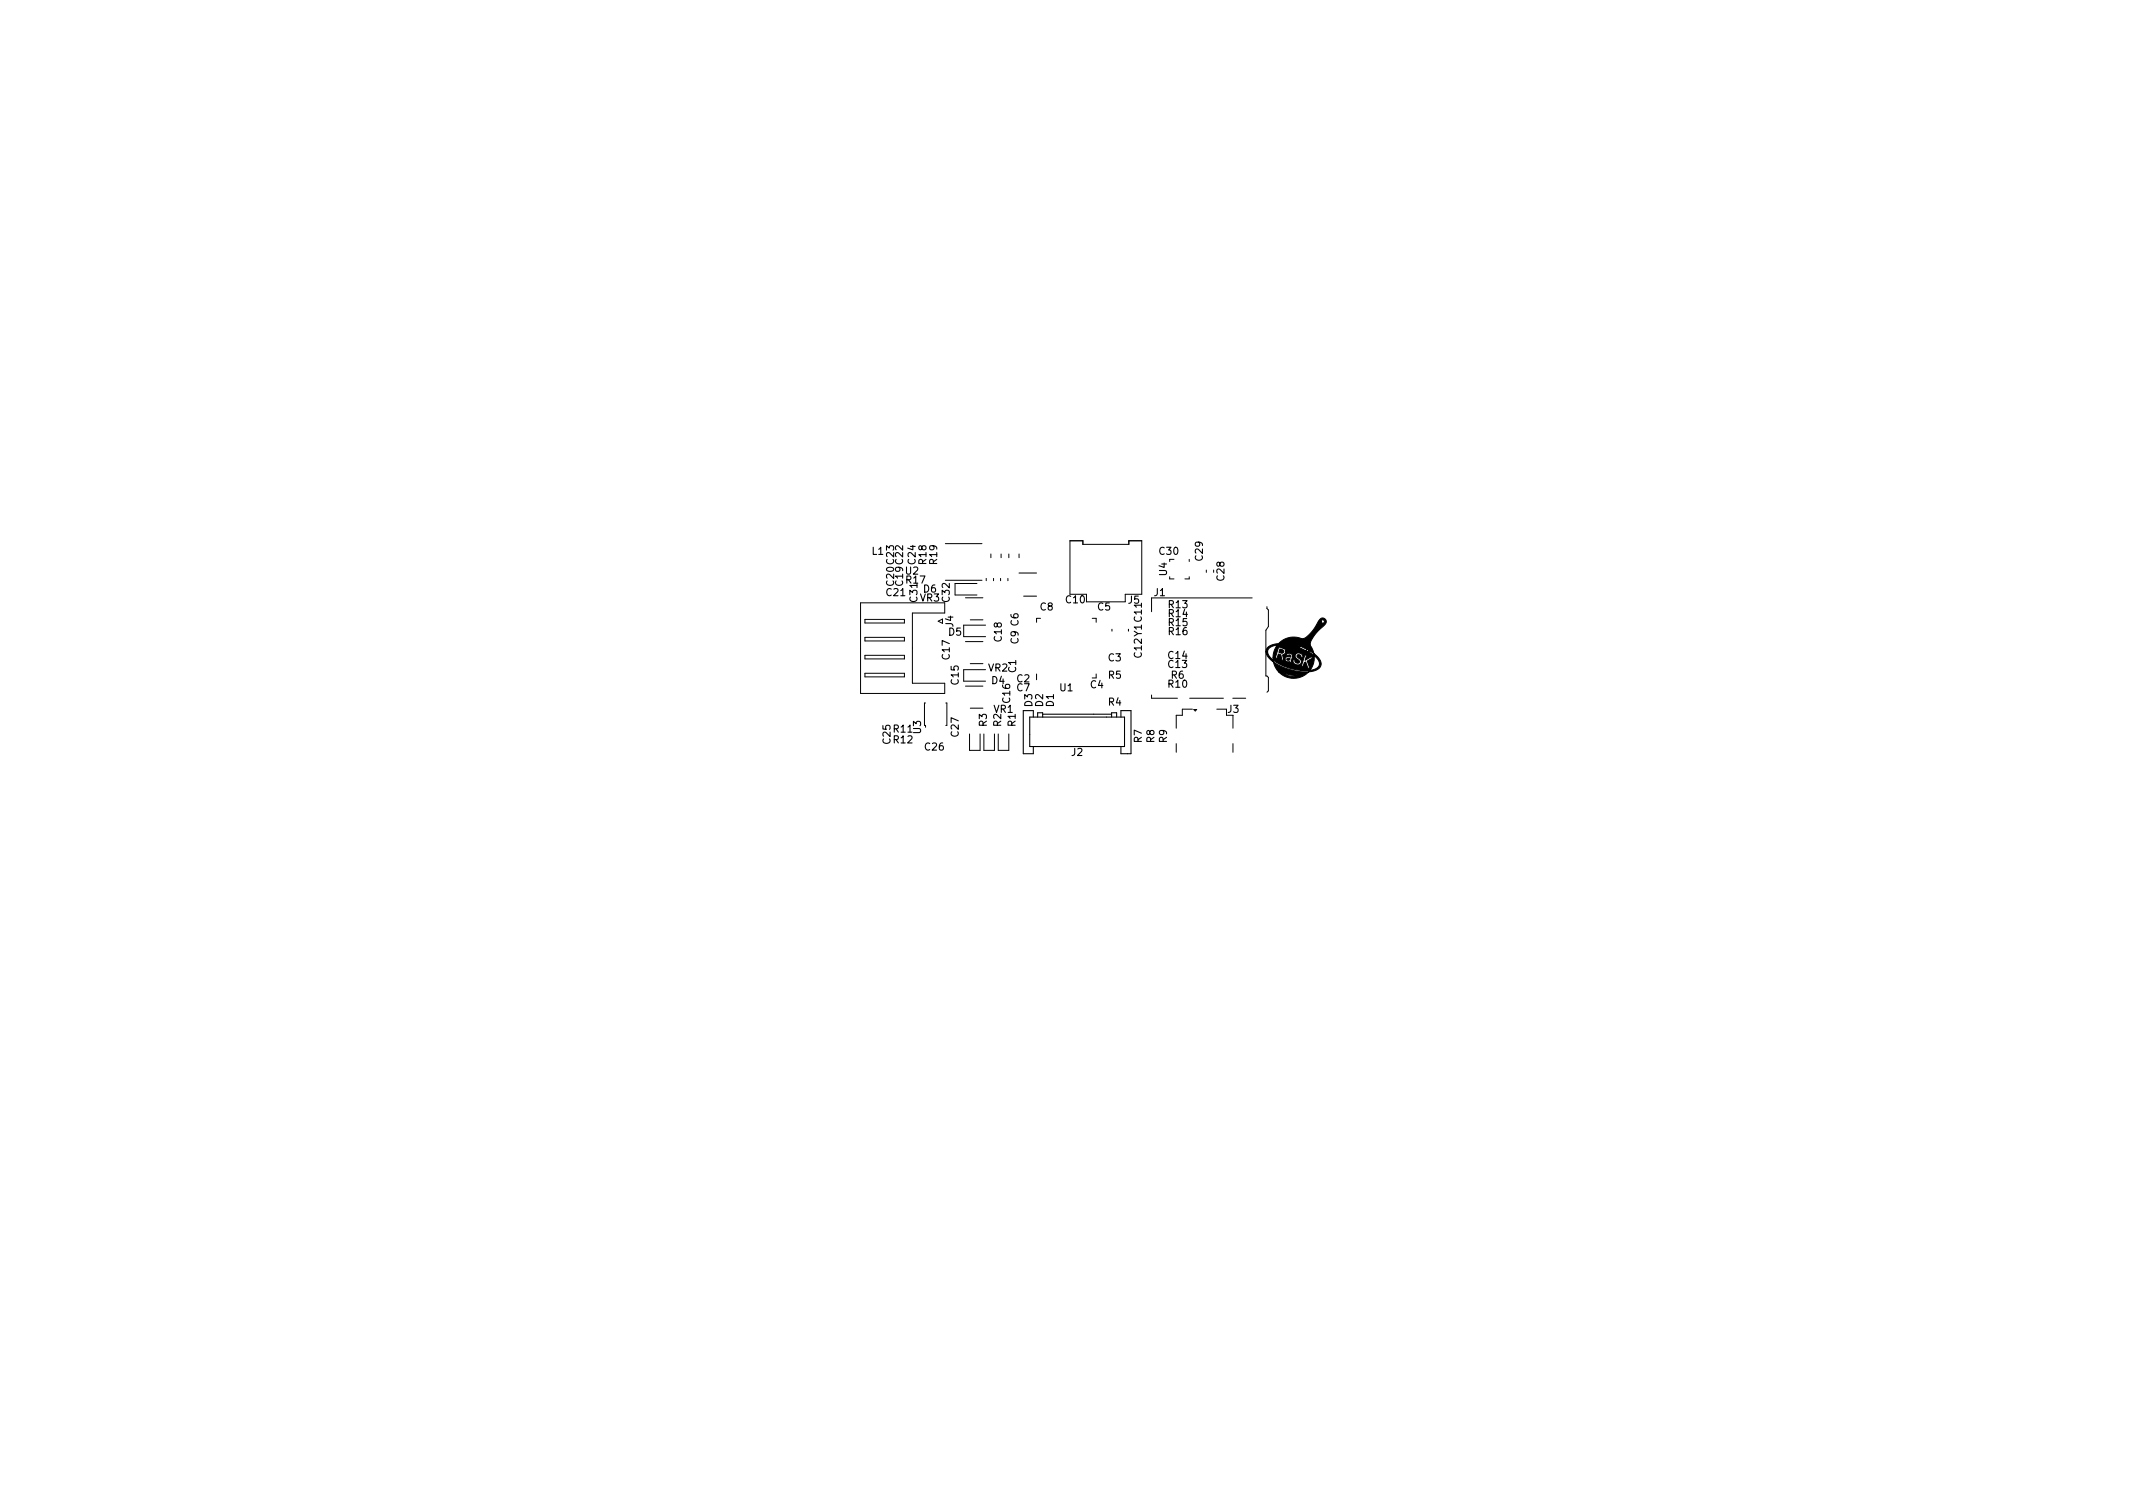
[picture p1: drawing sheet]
<svg xmlns="http://www.w3.org/2000/svg" width="297mm" height="210mm" viewBox="0 0 297 210" stroke-linecap="round" stroke-linejoin="round" font-family="sans-serif">
<defs><g id="words">
<g font-size="1.4">
<text x="121.4" y="77.2">L1</text>
<text x="161.5" y="77.2">C30</text>
<text x="123.5" y="83">C21</text>
<text x="124.5" y="81.5" transform="rotate(-90 124.5 81.5)">C20 C23</text>
<text x="125.8" y="81.5" transform="rotate(-90 125.8 81.5)">C19 C22</text>
<text x="126.1" y="80">U2</text>
<text x="126.2" y="81.2">R17</text>
<text x="127.5" y="78.5" transform="rotate(-90 127.5 78.5)">C24</text>
<text x="127.8" y="83.8" transform="rotate(-90 127.8 83.8)">C31</text>
<text x="128.1" y="83.7">VR3</text>
<text x="128.6" y="82.5">D6</text>
<text x="129" y="78.5" transform="rotate(-90 129 78.5)">R18</text>
<text x="130.5" y="78.5" transform="rotate(-90 130.5 78.5)">R19</text>
<text x="132.2" y="83.8" transform="rotate(-90 132.2 83.8)">C32</text>
<text x="148.5" y="84">C10</text>
<text x="160.7" y="83">J1</text>
<text x="162.5" y="80.1" transform="rotate(-90 162.5 80.1)">U4</text>
<text x="167.5" y="78" transform="rotate(-90 167.5 78)">C29</text>
<text x="170.5" y="80.8" transform="rotate(-90 170.5 80.8)">C28</text>
<text x="132.1" y="88.5">D5</text>
<text x="132.8" y="87.3" transform="rotate(-90 132.8 87.3)">J4</text>
<text x="139.5" y="89.3" transform="rotate(-90 139.5 89.3)">C18</text>
<text x="141.8" y="89.6" transform="rotate(-90 141.8 89.6)">C9 C6</text>
<text x="144.9" y="85">C8</text>
<text x="152.9" y="85">C5</text>
<text x="157.1" y="84">J5</text>
<text x="162.8" y="84.7">R13</text>
<text x="162.8" y="85.9">R14</text>
<text x="162.8" y="87.2">R15</text>
<text x="162.8" y="88.4">R16</text>
<text x="132.2" y="91.8" transform="rotate(-90 132.2 91.8)">C17</text>
<text x="133.5" y="95.3" transform="rotate(-90 133.5 95.3)">C15</text>
<text x="137.6" y="93.5">VR2</text>
<text x="138.1" y="95.2">D4</text>
<text x="141.5" y="93.6" transform="rotate(-90 141.5 93.6)">C1</text>
<text x="141.6" y="95">C2</text>
<text x="151.9" y="95.8">C4</text>
<text x="154.3" y="92.1">C3</text>
<text x="154.4" y="94.5">R5</text>
<text x="159" y="91.5" transform="rotate(-90 159 91.5)">C12 Y1 C11</text>
<text x="162.7" y="95.7">R10</text>
<text x="162.7" y="93">C13</text>
<text x="162.7" y="91.7">C14</text>
<text x="163.1" y="94.5">R6</text>
<text x="124.5" y="102">R11</text>
<text x="137.4" y="101.1" transform="rotate(-90 137.4 101.1)">R3</text>
<text x="138.4" y="99.2">VR1</text>
<text x="139.4" y="101.1" transform="rotate(-90 139.4 101.1)">R2</text>
<text x="140.7" y="97.8" transform="rotate(-90 140.7 97.8)">C16</text>
<text x="141.4" y="101.1" transform="rotate(-90 141.4 101.1)">R1</text>
<text x="141.6" y="96.2">C7</text>
<text x="143.8" y="98.4" transform="rotate(-90 143.8 98.4)">D3</text>
<text x="145.2" y="98.4" transform="rotate(-90 145.2 98.4)">D2</text>
<text x="146.8" y="98.4" transform="rotate(-90 146.8 98.4)">D1</text>
<text x="147.6" y="96.2">U1</text>
<text x="154.4" y="98.2">R4</text>
<text x="171" y="99.2">J3</text>
<text x="124" y="103.5" transform="rotate(-90 124 103.5)">C25</text>
<text x="124.5" y="103.5">R12</text>
<text x="128.2" y="102.1" transform="rotate(-90 128.2 102.1)">U3</text>
<text x="128.8" y="104.5">C26</text>
<text x="133.5" y="102.5" transform="rotate(-90 133.5 102.5)">C27</text>
<text x="149.2" y="105.2">J2</text>
<text x="159" y="103.4" transform="rotate(-90 159 103.4)">R7</text>
<text x="160.7" y="103.4" transform="rotate(-90 160.7 103.4)">R8</text>
<text x="162.5" y="103.4" transform="rotate(-90 162.5 103.4)">R9</text>
</g>
</g></defs>
<g fill="none" stroke="#000" stroke-width=".14">
<path d="M131.6 75.7h5.2M138 77.1v.6M139.4 77.1v.6M140.5 77.1v.6M141.9 79.8h2.4M141.9 77.1v.6M163.5 77.9h-.6v.3M165.6 77.9v.3M168 79.4v.3M119.8 83.9h11.8v1.5h-4.5v9.7h4.5v1.5h-11.8zM120.5 86.2h5.4v.5h-5.4zM120.5 88.7h5.4v.5h-5.4z"/>
<path d="M120.5 91.2h5.4v.5h-5.4zM120.5 93.7h5.4v.5h-5.4zM128.9 97.9h-.2v3.1h.2v.3M130.6 86.5l.6-.3v.6zM131.6 80.8h5.2M131.7 97.9h.2v3.1h-.2M134.2 88.6h3M134.2 87h3M134.5 83.2h2.4M134.5 95.5h2.4M134.5 89.3h2.4M135.1 98.6h1.8"/>
<path d="M135.1 92.4h1.8M135.1 86.3h1.8M136.1 81.2h-3.1v1.6h3.1M137.2 93.2h-3v1.6h3M137.3 80.5v.4M138.4 80.5v.4M139.3 80.5v.4M140.4 80.5v.4M142.5 83h1.8M144.3 93.8v.8M144.9 86.1h-.6v.5M151.3 82.7h-2.3v-7.4h1.8v.5h6.4v-.5h1.8v7.4h-2.3"/>
<path d="M151.3 83.8h5.4M152.1 86.1h.5v.5M152.6 93.8v.6M160.4 96.8v.4h3.6M162.9 80.3v.3h.6M165.6 80.3v.3h-.6M165.7 97.2h4.7M166 98.7h-1.4v.9h-.8v1.8M166.3 98.8h.3l-.1 .2zM169.5 98.7h1.3M171.7 97.2h1.8M171.7 99.6v1.8"/>
<path d="M174.4 83.3h-14v1.9M176.4 84.5v.2l.2 .2v2.3l-.3 .6v6.3h.1l.2 .2v1.9l-.2 .2M135 102.2v2.3h1.5v-2.3M137 102.2v2.3h1.5v-2.3M139 102.2v2.3h1.5v-2.3M163.8 103.5v1.2M171.7 103.5v1.2"/>
</g>
<path d="M143.4 99.8h13.2v4.1h-13.2zM143.9 99.8v-.9h-1.4v6h1.4v-1M144.5 99.8v-.6h.7v.6M145.2 99.4h9.6M154.8 99.8v-.6h.7v.6M154.9 87.6v.3M156.1 99.8v-.9h1.4v6h-1.4v-1M157.2 87.6v.3" fill="none" stroke="#000" stroke-width=".15"/>
<path d="M178.2 90.4l.5 .2 .1 .1-.1 .2-.2 .1-.4-.2zM179.2 91.7h.5l-.1 .2h-.2h-.2zM176.5 90.1l1-.4a2.04 2.04 0 0 0 1.2-.6l1.2-.4h.7l.7 .2h.4l1.1-1 .8-1.4h.4l.1 .2 .2 .1a.23 .23 0 0 0 .1-.3 .23 .23 0 0 0-.2-.2 .23 .23 0 0 0-.2 .2h-.4l.4-.4h.4a.69 .69 0 0 1-.2 1.1l-1 1.1-.7 1.1v.5l.5 1.1-.6-.4-.2 .1 .8 .6v-.3l.1 .1a1.46 1.46 0 0 1 .8 1.6v.1a2.11 2.11 0 0 1-1.7 .8l-.9 .6-.5 .2-.7 .1-1.1-.3-.9-.6h.5a1.71 1.71 0 0 0 2.2 .4h-1l-.5-.1-.6-.3h-.6l-.5-.6-.3-.8 1.4 .7 1.6 .5 1.8 .2h.1l.2-.3h-1.2h1.4a1.02 1.02 0 0 0 1.1-1l-.2-.5-.5-.5-.1 1-.5 1h-1.2l-.9-.1-1.7-.5h2.7l.1 .1 .2-.5 .2-.1 .3 .8 .2 .1v-.2l-.3-.9 .7-.3v-.2h-.1l-.9 .4 .2-.6-.2-.1-.4 1.5h-2.7l-1.3-.8v.3l-.3-.3-.6-.8-.1-.4 .2 .1a2 2 0 0 0 .8 1.1v-.4h.3l.2 .1 .2-.5 .4 .1 .2 .7 .3-.1 .2 .3h.5l.1 .2 .1-.1v-.2h.3l.2 .4 .6 .2 .3-.2v-.4l-.5-.5-.1-.2 .2-.1h.2l.3 .4 .1-.1v-.2a.53 .53 0 0 0-.6-.4 .53 .53 0 0 0-.4 .6l.5 .5v.3l-.5-.1-.2-.4-.1 .1v.1h-.3l.2-.7-.2-.3h-.3l-.3 .1v.2l.3-.1h.2v.3h-.5l-.3 .3h-.2l-.1-.6 .3-.2 .1-.3h2.9l.2 .2 .1-.1-.3-.1h-2.9l-.1-.4-.5-.1h2.6l1.2 .6 .1-.2-.3-.2 .3 .1 .1-.1h-.4l-.9-.4-.1 .2-2.9-.1-.1 .1-.4 1.3h-.3l.1-.8 .4-.8h2.9l.2 .3 .1-.2-3.2-.1 .1-.1-.2 .1a1.14 1.14 0 0 0-1.2 .8h-.2z" fill="#000" stroke="#000" stroke-width=".14"/>
<use href="#words"/>
</svg>
